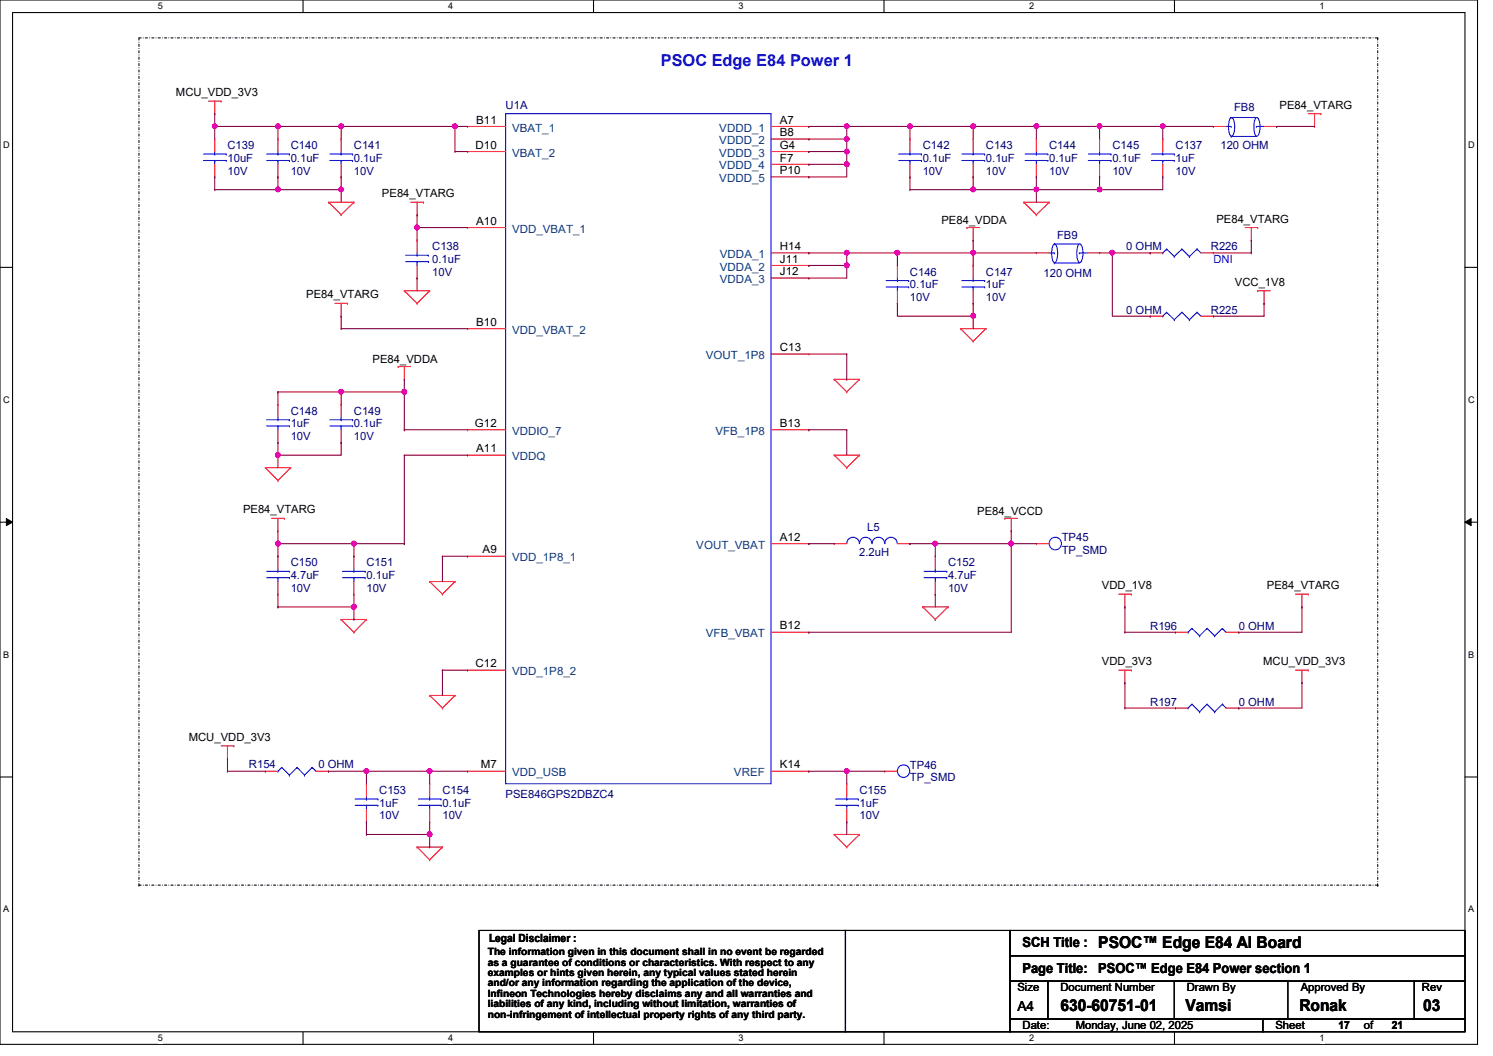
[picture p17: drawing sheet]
<svg xmlns="http://www.w3.org/2000/svg" width="297mm" height="210mm" viewBox="0 0 297 210" stroke-linecap="round" stroke-linejoin="round" font-family="sans-serif">
<defs><g id="words">
<text font-size="3.3" fill="#00f" x="131.4" y="13">PSOC Edge E84 Power 1</text>
<g font-size="3.3">
<text x="218.5" y="188.6">PSOC™ Edge E84 AI Board</text>
<text x="210.9" y="201.1">630-60751-01</text>
<text x="235.8" y="201.1">Vamsi</text>
<text x="258.5" y="201.1">Ronak</text>
<text x="283.1" y="201.1">03</text>
</g>
<g font-size="2.8">
<text x="203.4" y="188.4">SCH Title :</text>
<text x="203.4" y="193.4">Page Title:</text>
<text x="218.5" y="193.4">PSOC™ Edge E84 Power section 1</text>
<text x="202.4" y="201.1">A4</text>
</g>
<g font-size="2.2">
<text x="35" y="19.1">MCU_VDD_3V3</text>
<text x="254.6" y="21.6">PE84_VTARG</text>
<text x="94.6" y="29.6">D10</text>
<text x="94.7" y="24.6">B11</text>
<text x="155.2" y="27.1">B8</text>
<text x="155.2" y="29.6">G4</text>
<text x="155.2" y="24.6">A7</text>
<text x="155.2" y="32.1">F7</text>
<text x="155.2" y="34.6">P10</text>
<text x="76" y="39.2">PE84_VTARG</text>
<text x="94.7" y="44.7">A10</text>
<text x="187.3" y="44.5">PE84_VDDA</text>
<text x="242" y="44.3">PE84_VTARG</text>
<text x="155.2" y="49.7">H14</text>
<text x="155.2" y="52.2">J11</text>
<text x="60.9" y="59.4">PE84_VTARG</text>
<text x="155.2" y="54.7">J12</text>
<text x="245.7" y="56.9">VCC_1V8</text>
<text x="94.7" y="64.8">B10</text>
<text x="155.2" y="69.8">C13</text>
<text x="74.1" y="72.2">PE84_VDDA</text>
<text x="94.5" y="84.9">G12</text>
<text x="94.7" y="90">A11</text>
<text x="155.2" y="84.9">B13</text>
<text x="48.3" y="102.1">PE84_VTARG</text>
<text x="155.2" y="107.6">A12</text>
<text x="194.4" y="102.4">PE84_VCCD</text>
<text x="96" y="110.1">A9</text>
<text x="219.2" y="117.2">VDD_1V8</text>
<text x="252" y="117.2">PE84_VTARG</text>
<text x="155.2" y="125.2">B12</text>
<text x="94.6" y="132.7">C12</text>
<text x="219.2" y="132.3">VDD_3V3</text>
<text x="251.3" y="132.3">MCU_VDD_3V3</text>
<text x="37.5" y="147.4">MCU_VDD_3V3</text>
<text x="95.6" y="152.8">M7</text>
<text x="155.2" y="152.8">K14</text>
<text x="97.3" y="187.4">Legal Disclaimer :</text>
<text x="202.4" y="197.1">Size</text>
<text x="210.9" y="197.1">Document Number</text>
<text x="236.1" y="197.1">Drawn By</text>
<text x="258.7" y="197.1">Approved By</text>
<text x="282.9" y="197.1">Rev</text>
<text x="203.4" y="204.7">Date:</text>
<text x="214" y="204.7">Monday, June 02, 2025</text>
<text x="253.7" y="204.7">Sheet</text>
<text x="266.3" y="204.7">17</text>
<text x="271.3" y="204.7">of</text>
<text x="276.9" y="204.7">21</text>
</g>
<g font-size="2.2" fill="#000080">
<text x="100.6" y="21.6">U1A</text>
<text x="245.5" y="22.1">FB8</text>
<text x="45.3" y="29.7">C139</text>
<text x="57.8" y="29.7">C140</text>
<text x="70.4" y="29.7">C141</text>
<text x="183.6" y="29.7">C142</text>
<text x="196.1" y="29.7">C143</text>
<text x="208.7" y="29.7">C144</text>
<text x="221.3" y="29.7">C145</text>
<text x="233.8" y="29.7">C137</text>
<text x="242.8" y="29.7">120 OHM</text>
<text x="45.3" y="32.2">10uF</text>
<text x="45.3" y="34.7">10V</text>
<text x="57.8" y="32.2">0.1uF</text>
<text x="57.8" y="34.7">10V</text>
<text x="70.4" y="32.2">0.1uF</text>
<text x="70.4" y="34.7">10V</text>
<text x="183.6" y="32.2">0.1uF</text>
<text x="183.6" y="34.7">10V</text>
<text x="196.1" y="32.2">0.1uF</text>
<text x="196.1" y="34.7">10V</text>
<text x="208.7" y="32.2">0.1uF</text>
<text x="208.7" y="34.7">10V</text>
<text x="221.3" y="32.2">0.1uF</text>
<text x="221.3" y="34.7">10V</text>
<text x="233.8" y="32.2">1uF</text>
<text x="233.8" y="34.7">10V</text>
<text x="210.3" y="47.5">FB9</text>
<text x="86" y="49.8">C138</text>
<text x="86" y="52.3">0.1uF</text>
<text x="224" y="49.8">0 OHM</text>
<text x="240.9" y="49.8">R226</text>
<text x="86" y="54.8">10V</text>
<text x="181" y="54.8">C146</text>
<text x="181" y="57.3">0.1uF</text>
<text x="181" y="59.9">10V</text>
<text x="196.1" y="54.8">C147</text>
<text x="196.1" y="57.3">1uF</text>
<text x="196.1" y="59.9">10V</text>
<text x="207.6" y="55.1">120 OHM</text>
<text x="224" y="62.4">0 OHM</text>
<text x="240.9" y="62.4">R225</text>
<text x="57.8" y="82.5">C148</text>
<text x="70.4" y="82.5">C149</text>
<text x="57.8" y="85">1uF</text>
<text x="57.8" y="87.5">10V</text>
<text x="70.4" y="85">0.1uF</text>
<text x="70.4" y="87.5">10V</text>
<text x="172.5" y="105.6">L5</text>
<text x="211.2" y="107.6">TP45</text>
<text x="57.8" y="112.6">C150</text>
<text x="72.9" y="112.6">C151</text>
<text x="170.9" y="110.7">2.2uH</text>
<text x="188.6" y="112.6">C152</text>
<text x="211.2" y="110.2">TP_SMD</text>
<text x="57.8" y="115.2">4.7uF</text>
<text x="57.8" y="117.7">10V</text>
<text x="72.9" y="115.2">0.1uF</text>
<text x="72.9" y="117.7">10V</text>
<text x="188.6" y="115.2">4.7uF</text>
<text x="188.6" y="117.7">10V</text>
<text x="228.8" y="125.2">R196</text>
<text x="246.4" y="125.2">0 OHM</text>
<text x="228.8" y="140.3">R197</text>
<text x="246.4" y="140.3">0 OHM</text>
<text x="49.5" y="152.7">R154</text>
<text x="63.3" y="152.7">0 OHM</text>
<text x="181" y="152.9">TP46</text>
<text x="181" y="155.4">TP_SMD</text>
<text x="75.4" y="157.9">C153</text>
<text x="75.4" y="160.4">1uF</text>
<text x="88" y="157.9">C154</text>
<text x="88" y="160.4">0.1uF</text>
<text x="100.6" y="158.7">PSE846GPS2DBZC4</text>
<text x="171" y="157.9">C155</text>
<text x="171" y="160.4">1uF</text>
<text x="75.4" y="162.9">10V</text>
<text x="88" y="162.9">10V</text>
<text x="171" y="162.9">10V</text>
</g>
<g font-size="2.2" fill="#004080">
<text x="101.9" y="26.2">VBAT_1</text>
<text x="143.1" y="28.7">VDDD_2</text>
<text x="143.1" y="26.2">VDDD_1</text>
<text x="101.9" y="31.2">VBAT_2</text>
<text x="143.1" y="31.2">VDDD_3</text>
<text x="143.1" y="33.7">VDDD_4</text>
<text x="143.1" y="36.2">VDDD_5</text>
<text x="101.9" y="46.3">VDD_VBAT_1</text>
<text x="143.2" y="51.3">VDDA_1</text>
<text x="143.2" y="53.8">VDDA_2</text>
<text x="143.2" y="56.3">VDDA_3</text>
<text x="101.9" y="66.4">VDD_VBAT_2</text>
<text x="140.4" y="71.4">VOUT_1P8</text>
<text x="101.9" y="86.5">VDDIO_7</text>
<text x="142.3" y="86.5">VFB_1P8</text>
<text x="101.9" y="91.5">VDDQ</text>
<text x="101.9" y="111.6">VDD_1P8_1</text>
<text x="138.5" y="109.1">VOUT_VBAT</text>
<text x="140.4" y="126.7">VFB_VBAT</text>
<text x="101.9" y="134.3">VDD_1P8_2</text>
<text x="101.9" y="154.4">VDD_USB</text>
<text x="146" y="154.4">VREF</text>
</g>
<text font-size="2.2" fill="#00f" x="241.4" y="52.3">DNI</text>
<g font-size="2">
<text x="97" y="189.9">The information given in this document shall in no event be regarded</text>
<text x="97" y="192">as a guarantee of conditions or characteristics. With respect to any</text>
<text x="97" y="194.1">examples or hints given herein, any typical values stated herein</text>
<text x="97" y="196.2">and/or any information regarding the application of the device,</text>
<text x="97" y="198.2">Infineon Technologies hereby disclaims any and all warranties and</text>
<text x="97" y="200.3">liabilities of any kind, including without limitation, warranties of</text>
<text x="97" y="202.4">non-infringement of intellectual property rights of any third party.</text>
</g>
<g font-size="1.8">
<text x="31.4" y="1.9">5</text>
<text x="89.2" y="1.9">4</text>
<text x="146.9" y="1.9">3</text>
<text x="204.7" y="1.9">2</text>
<text x="262.5" y="1.9">1</text>
<text x=".6" y="29.4">D</text>
<text x="292.1" y="29.4">D</text>
<text x=".6" y="80.1">C</text>
<text x="292.1" y="80.1">C</text>
<text x=".6" y="130.8">B</text>
<text x="292.1" y="130.8">B</text>
<text x=".6" y="181.4">A</text>
<text x="292.1" y="181.4">A</text>
<text x="31.4" y="207.1">5</text>
<text x="89.2" y="207.1">4</text>
<text x="146.9" y="207.1">3</text>
<text x="204.7" y="207.1">2</text>
<text x="262.5" y="207.1">1</text>
</g>
</g></defs>
<path d="M0 0h293.9v207.7h-293.9zM2.5 2.5h288.9v202.7h-288.9z" fill="none" stroke="#000" stroke-width=".21"/>
<g fill="#fff">
<path d="M31.4 .3h.9v1.9h-.9z"/>
<path d="M31.4 205.4h.9v2h-.9z"/>
</g>
<path d="M60.3 0v2.5M60.3 205.2v2.5" fill="none" stroke="#000" stroke-width=".21"/>
<g fill="#fff">
<path d="M89.2 .3h.9v1.9h-.9z"/>
<path d="M89.2 205.4h.9v2h-.9z"/>
</g>
<path d="M118.1 0v2.5M118.1 205.2v2.5" fill="none" stroke="#000" stroke-width=".21"/>
<g fill="#fff">
<path d="M146.9 .3h1v1.9h-1z"/>
<path d="M146.9 205.4h1v2h-1z"/>
</g>
<path d="M175.9 0v2.5M175.9 205.2v2.5" fill="none" stroke="#000" stroke-width=".21"/>
<g fill="#fff">
<path d="M204.7 .3h1v1.9h-1z"/>
<path d="M204.7 205.4h1v2h-1z"/>
</g>
<path d="M233.6 0v2.5M233.6 205.2v2.5" fill="none" stroke="#000" stroke-width=".21"/>
<g fill="#fff">
<path d="M262.5 .3h1v1.9h-1z"/>
<path d="M262.5 205.4h1v2h-1z"/>
<path d="M.6 27.8h1.3v2h-1.3z"/>
<path d="M292.1 27.8h1.2v2h-1.2z"/>
<path d="M.6 78.5h1.3v2h-1.3z"/>
<path d="M292.1 78.5h1.2v2h-1.2z"/>
</g>
<path d="M0 53.2h2.5M291.4 53.2h2.5" fill="none" stroke="#000" stroke-width=".21"/>
<g fill="#fff">
<path d="M.6 129.2h1.2v1.9h-1.2z"/>
<path d="M292.1 129.2h1.1v1.9h-1.1z"/>
</g>
<path d="M0 103.8h2.5M291.4 103.8h2.5" fill="none" stroke="#000" stroke-width=".21"/>
<path d="M1.3 103.1l1.2 .7-1.2 .7zM291.4 103.8l1.3-.7v1.4z" fill="#000"/>
<path d="M1.3 103.1l1.2 .7-1.2 .7zM291.4 103.8l1.3-.7v1.4z" fill="none" stroke="#000" stroke-width=".2"/>
<g fill="#fff">
<path d="M.6 179.8h1.2v2h-1.2z"/>
<path d="M292.1 179.8h1.1v2h-1.1z"/>
</g>
<path d="M0 154.5h2.5M291.4 154.5h2.5M95.3 185h72.9v20.2h-72.9zM168.2 185h32.7v20.2h-32.7zM200.9 185h90.5v5.1h-90.5zM200.9 195.1h7.5v7.5h-7.5zM200.9 190.1h90.5v5h-90.5zM208.4 195.1h72.9v7.5h-72.9zM233.6 195.1h22.6v7.5h-22.6zM281.3 195.1h10.1v7.5h-10.1zM200.9 202.6h50.3v2.6h-50.3zM251.2 202.6h40.2v2.6h-40.2z" fill="none" stroke="#000" stroke-width=".21"/>
<path d="M27.6 7.5h246.5M27.6 7.5v168.5M274.1 7.5h.1M274.1 7.5v168.5M27.6 176h.1M27.6 176h246.5M274.1 176h.1" fill="none" stroke="#000" stroke-width=".21" stroke-dasharray=".4 .4 0 .4"/>
<g fill="none" stroke="#f00" stroke-width=".21">
<path d="M41.5 20.1h2.5M42.7 22.6h.1M42.7 27.6h.1M42.7 35.2h.1M42.7 20.1v2.5M42.7 27.6v2.5M42.7 32.7v2.5M44 20.1h.1M55.3 27.6h.1M55.3 35.2h.1M55.3 27.6v2.5M55.3 32.7v2.5"/>
<path d="M67.9 27.6h.1M67.9 35.2h.1M67.9 27.6v2.5M67.9 32.7v2.5M93 30.1h.1M93 25.1h.1M93 30.1h7.6M93 25.1h7.6M153.4 27.6h7.5M153.4 30.1h7.5M153.4 32.7h7.5M153.4 25.1h7.5"/>
<path d="M153.4 35.2h7.5M160.9 27.6h.1M160.9 30.1h.1M160.9 32.7h.1M160.9 35.2h.1M160.9 25.1h.1M181 27.6h.1M181 35.2h.1M181 27.6v2.5M181 32.7v2.5M193.6 27.6h.1M193.6 35.2h.1"/>
<path d="M193.6 27.6v2.5M193.6 32.7v2.5M206.2 27.6h.1M206.2 35.2h.1M206.2 27.6v2.5M206.2 32.7v2.5M218.7 27.6h.1M218.7 35.2h.1M218.7 27.6v2.5M218.7 32.7v2.5M231.3 27.6h.1M231.3 35.2h.1"/>
<path d="M231.3 27.6v2.5M231.3 32.7v2.5M241.4 25.1h.1M241.4 25.1h2.5M251.5 25.1h2.5M254 25.1h.1M260.3 22.6h2.5M261.5 25.1h.1M261.5 22.6v2.5M262.8 22.6h.1M65.4 40.2h.1M65.4 40.2h5"/>
<path d="M65.4 40.2l2.5 2.5M67.9 42.7h.1M70.4 40.2h.1M70.4 40.2l-2.5 2.5M80.4 57.8h.1M80.4 57.8h5.1M80.4 57.8l2.6 2.5M81.7 40.2h2.5M83 42.7h.1M83 47.8h.1M83 55.3h.1M83 40.2v2.5"/>
<path d="M83 47.8v2.5M83 52.8v2.5M84.2 40.2h.1M85.5 57.8h.1M85.5 57.8l-2.5 2.5M93 45.3h.1M93 45.3h7.6M153.4 50.3h7.5M153.4 55.3h7.5M153.4 52.8h7.5M160.9 50.3h.1M160.9 55.3h.1"/>
<path d="M160.9 52.8h.1M178.5 52.8h.1M178.5 52.8v2.5M178.5 57.8v2.5M192.4 45.3h.1M192.4 45.3h2.5M193.6 47.8h.1M193.6 52.8h.1M193.6 45.3v2.5M193.6 52.8v2.5M193.6 57.8v2.5M203.7 40.2h.1"/>
<path d="M203.7 40.2h5M203.7 40.2l2.5 2.5M206.2 42.7h.1M206.2 50.3h.1M206.2 50.3h2.5M208.7 40.2h.1M208.7 40.2l-2.5 2.5M216.2 50.3h2.5M218.7 50.3h.1M228.8 50.3h.1M228.8 50.3h2.5M238.9 50.3h2.5"/>
<path d="M241.4 50.3h.1M247.7 45.3h2.5M248.9 47.8h.1M248.9 45.3v2.5M250.2 45.3h.1M250.2 57.8h.1M250.2 57.8h2.5M251.5 57.8v2.5M66.6 60.3h2.5M67.9 62.9h.1M67.9 60.3v2.6M69.1 60.3h.1"/>
<path d="M79.2 72.9h.1M79.2 72.9h2.5M80.4 75.4h.1M80.4 72.9v2.5M83 60.3h.1M93 65.4h.1M93 65.4h7.6M153.4 70.4h7.5M160.9 70.4h.1M165.9 75.4h.1M165.9 75.4h5.1M165.9 75.4l2.5 2.5"/>
<path d="M168.4 77.9h.1M171 75.4h.1M171 75.4l-2.6 2.5M178.5 60.3h.1M191.1 65.4h.1M191.1 65.4h5M191.1 65.4l2.5 2.5M193.6 67.9h.1M193.6 60.3h.1M196.1 65.4h.1M196.1 65.4l-2.5 2.5M228.8 62.9h.1"/>
<path d="M228.8 62.9h2.5M238.9 62.9h2.5M241.4 62.9h.1M251.5 60.3h.1M52.8 93h.1M52.8 93h5M52.8 93l2.5 2.5M55.3 95.5h.1M55.3 80.4h.1M55.3 88h.1M55.3 80.4v2.6M55.3 85.5v2.5"/>
<path d="M57.8 93h.1M57.8 93l-2.5 2.5M67.9 80.4h.1M67.9 88h.1M67.9 80.4v2.6M67.9 85.5v2.5M93 85.5h.1M93 90.5h.1M93 90.5h7.6M93 85.5h7.6M153.4 85.5h7.5M160.9 85.5h.1"/>
<path d="M165.9 90.5h.1M165.9 90.5h5.1M165.9 90.5l2.5 2.5M168.4 93h.1M171 90.5h.1M171 90.5l-2.6 2.5M54.1 103.1h2.5M55.3 105.6h.1M55.3 110.6h.1M55.3 118.2h.1M55.3 103.1v2.5M55.3 110.6v2.6"/>
<path d="M55.3 115.7v2.5M56.6 103.1h.1M70.4 110.6h.1M70.4 118.2h.1M70.4 110.6v2.6M70.4 115.7v2.5M85.5 115.7h.1M85.5 115.7h5M85.5 115.7l2.5 2.5M88 118.2h.1M90.5 115.7h.1M90.5 115.7l-2.5 2.5"/>
<path d="M93 110.6h.1M93 110.6h7.6M153.4 108.1h7.5M160.9 108.1h.1M165.9 108.1h.1M165.9 108.1h2.5M178.5 108.1h2.5M181 108.1h.1M186.1 110.6h.1M186.1 118.2h.1M186.1 110.6v2.6M186.1 115.7v2.5"/>
<path d="M199.9 103.1h.1M199.9 103.1h2.5M201.2 105.6h.1M201.2 103.1v2.5M206.2 108.1h.1M206.2 108.1h2.5M222.5 118.2h2.5M223.8 118.2v2.5M225 118.2h.1M257.7 118.2h2.6M259 118.2v2.5M260.3 118.2h.1"/>
<path d="M67.9 123.2h.1M67.9 123.2h5M67.9 123.2l2.5 2.5M70.4 125.7h.1M72.9 123.2h.1M72.9 123.2l-2.5 2.5M85.5 138.3h.1M85.5 138.3h5M85.5 138.3l2.5 2.5M90.5 138.3h.1M90.5 138.3l-2.5 2.5M93 133.3h.1"/>
<path d="M93 133.3h7.6M153.4 125.7h7.5M160.9 125.7h.1M183.6 120.7h.1M183.6 120.7h5M183.6 120.7l2.5 2.5M186.1 123.2h.1M188.6 120.7h.1M188.6 120.7l-2.5 2.5M222.5 133.3h2.5M223.8 120.7h.1M223.8 135.8h.1"/>
<path d="M223.8 133.3v2.5M225 133.3h.1M233.8 125.7h.1M233.8 125.7h2.5M243.9 125.7h2.5M246.4 125.7h.1M257.7 133.3h2.6M259 120.7h.1M259 135.8h.1M259 133.3v2.5M260.3 133.3h.1M44 148.3h2.5"/>
<path d="M45.3 150.9h.1M45.3 148.3v2.6M46.5 148.3h.1M52.8 153.4h.1M52.8 153.4h2.5M62.9 153.4h2.5M65.4 153.4h.1M72.9 155.9h.1M72.9 155.9v2.5M85.5 155.9h.1M85.5 155.9v2.5M88 140.8h.1"/>
<path d="M93 153.4h.1M93 153.4h7.6M153.4 153.4h7.5M160.9 153.4h.1M168.4 155.9h.1M168.4 155.9v2.5M176 153.4h.1M176 153.4h2.5M233.8 140.8h.1M233.8 140.8h2.5M243.9 140.8h2.5M246.4 140.8h.1"/>
<path d="M72.9 163.4h.1M72.9 160.9v2.5M83 168.4h.1M83 168.4h5M83 168.4l2.5 2.6M85.5 171h.1M85.5 163.4h.1M85.5 160.9v2.5M88 168.4h.1M88 168.4l-2.5 2.6M165.9 165.9h.1M165.9 165.9h5.1"/>
<path d="M165.9 165.9l2.5 2.5M168.4 168.4h.1M168.4 163.4h.1M168.4 160.9v2.5M171 165.9h.1M171 165.9l-2.6 2.5"/>
</g>
<g fill="none" stroke="#00f" stroke-width=".21">
<path d="M40.5 31.9h4.5M40.5 30.6h4.5M42.7 30.6h.1M42.7 31.9h.1M42.7 30.1v.5M42.7 31.9v.8M45 31.9h.1M45 30.6h.1M53 31.9h4.6M53 30.6h4.6M55.3 30.6h.1M55.3 31.9h.1"/>
<path d="M55.3 30.1v.5M55.3 31.9v.8M57.6 31.9h.1M57.6 30.6h.1M65.6 31.9h4.5M65.6 30.6h4.5M67.9 30.6h.1M67.9 31.9h.1M67.9 30.1v.5M67.9 31.9v.8M70.1 31.9h.1M70.1 30.6h.1"/>
<path d="M100.6 22.6h52.8v133.3h-52.8zM178.8 31.9h4.5M178.8 30.6h4.5M181 30.6h.1M181 31.9h.1M181 30.1v.5M181 31.9v.8M183.3 31.9h.1M183.3 30.6h.1M191.3 31.9h4.6M191.3 30.6h4.6M193.6 30.6h.1"/>
<path d="M193.6 31.9h.1M193.6 30.1v.5M193.6 31.9v.8M195.9 31.9h.1M195.9 30.6h.1M203.9 31.9h4.5M203.9 30.6h4.5M206.2 30.6h.1M206.2 31.9h.1M206.2 30.1v.5M206.2 31.9v.8M208.4 31.9h.1"/>
<path d="M208.4 30.6h.1M216.5 31.9h4.5M216.5 30.6h4.5M218.7 30.6h.1M218.7 31.9h.1M218.7 30.1v.5M218.7 31.9v.8M221 31.9h.1M221 30.6h.1M229.1 31.9h4.5M229.1 30.6h4.5M231.3 30.6h.1"/>
<path d="M231.3 31.9h.1M231.3 30.1v.5M231.3 31.9v.8M233.6 31.9h.1M233.6 30.6h.1M243.9 25.1h1M244.8 23.5l.2-.1a2.44 2.44 0 0 1 .6 2.4 1.36 1.36 0 0 1-.6 1.3 2.58 2.58 0 0 1-.6-2.5zM244.9 23.4h.1M244.9 27.1h.1M244.9 25.1h.1M244.9 23.4h5M244.9 27.1h5"/>
<path d="M249.8 23.5l.2-.1a2.44 2.44 0 0 1 .6 2.4 1.36 1.36 0 0 1-.6 1.3 2.58 2.58 0 0 1-.5-2.5zM249.9 25.1h.1M249.9 25.1h1.6M80.7 52h4.5M80.7 50.8h4.5M83 50.8h.1M83 52h.1M83 50.3v.5M83 52v.8M85.2 52h.1M85.2 50.8h.1M176.3 57.1h4.5"/>
<path d="M176.3 55.8h4.5M178.5 55.8h.1M178.5 57.1h.1M178.5 55.3v.5M178.5 57.1v.7M180.8 57.1h.1M180.8 55.8h.1M191.3 57.1h4.6M191.3 55.8h4.6M193.6 55.8h.1M193.6 57.1h.1M193.6 55.3v.5"/>
<path d="M193.6 57.1v.7M195.9 57.1h.1M195.9 55.8h.1M208.7 50.3h1M209.6 48.6l.2-.1a2.59 2.59 0 0 1 .6 2.5 1.43 1.43 0 0 1-.6 1.2 2.58 2.58 0 0 1-.6-2.4zM209.7 48.5h.1M209.7 52.3h.1M209.7 50.3h.1M209.7 48.5h5M209.7 52.3h5M214.6 48.6l.2-.1a2.44 2.44 0 0 1 .6 2.5 1.36 1.36 0 0 1-.6 1.2 2.58 2.58 0 0 1-.6-2.4zM214.7 50.3h.1"/>
<path d="M214.7 50.3h1.5M231.3 50.3h.1M232.1 49.5h.1M232.1 49.5l1.5 1.5M232.1 49.5l-.8 .8M233.6 51h.1M235.1 49.5h.1M235.1 49.5l1.5 1.5M235.1 49.5l-1.5 1.5M236.6 51h.1M238.1 49.5h.1M238.1 49.5l.8 .8"/>
<path d="M238.1 49.5l-1.5 1.5M231.3 62.9h.1M232.1 62.1h.1M232.1 62.1l1.5 1.5M232.1 62.1l-.8 .8M233.6 63.6h.1M235.1 62.1h.1M235.1 62.1l1.5 1.5M235.1 62.1l-1.5 1.5M236.6 63.6h.1M238.1 62.1h.1M238.1 62.1l.8 .8"/>
<path d="M238.1 62.1l-1.5 1.5M53 84.7h4.6M53 83.5h4.6M55.3 83.5h.1M55.3 84.7h.1M55.3 83v.5M55.3 84.7v.8M57.6 84.7h.1M57.6 83.5h.1M65.6 84.7h4.5M65.6 83.5h4.5M67.9 83.5h.1"/>
<path d="M67.9 84.7h.1M67.9 83v.5M67.9 84.7v.8M70.1 84.7h.1M70.1 83.5h.1M53 114.9h4.6M53 113.6h4.6M55.3 113.6h.1M55.3 114.9h.1M55.3 113.2v.4M55.3 114.9v.8M57.6 114.9h.1"/>
<path d="M57.6 113.6h.1M68.1 114.9h4.5M68.1 113.6h4.5M70.4 113.6h.1M70.4 114.9h.1M70.4 113.2v.4M70.4 114.9v.8M72.6 114.9h.1M72.6 113.6h.1M168.4 108.1a1.25 1.25 0 0 1 1.3-1.3 1.25 1.25 0 0 1 1.2 1.3M171 108.1a1.23 1.23 0 0 1 1.2-1.3 1.23 1.23 0 0 1 1.2 1.3M173.5 108.1a1.25 1.25 0 0 1 1.2-1.3 1.25 1.25 0 0 1 1.3 1.3 1.25 1.25 0 0 1 1.2-1.3 1.25 1.25 0 0 1 1.3 1.3"/>
<path d="M183.8 114.9h4.5M183.8 113.6h4.5M186.1 113.6h.1M186.1 114.9h.1M186.1 113.2v.4M186.1 114.9v.8M188.3 114.9h.1M188.3 113.6h.1M236.3 125.7h.1M237.1 125h.1M237.1 125l1.5 1.4M237.1 125l-.8 .7"/>
<path d="M238.6 126.4h.1M240.1 125h.1M240.1 125l1.5 1.4M240.1 125l-1.5 1.4M241.6 126.4h.1M243.2 125h.1M243.2 125l.7 .7M243.2 125l-1.6 1.4M55.3 153.4h.1M56 152.6h.1M56 152.6l1.6 1.5M56 152.6l-.7 .8"/>
<path d="M57.6 154.1h.1M59.1 152.6h.1M59.1 152.6l1.5 1.5M59.1 152.6l-1.5 1.5M60.6 154.1h.1M62.1 152.6h.1M62.1 152.6l.8 .8M62.1 152.6l-1.5 1.5M70.7 158.9h4.5M72.9 158.9h.1M72.9 158.4v.5M75.2 158.9h.1"/>
<path d="M83.2 158.9h4.6M85.5 158.9h.1M85.5 158.4v.5M87.8 158.9h.1M166.2 158.9h4.5M168.4 158.9h.1M168.4 158.4v.5M170.7 158.9h.1M236.3 140.8h.1M237.1 140h.1M237.1 140l1.5 1.6M237.1 140l-.8 .8"/>
<path d="M238.6 141.6h.1M240.1 140h.1M240.1 140l1.5 1.6M240.1 140l-1.5 1.6M241.6 141.6h.1M243.2 140h.1M243.2 140l.7 .8M243.2 140l-1.6 1.6M70.7 160.1h4.5M72.9 160.1h.1M72.9 160.1v.8M75.2 160.1h.1"/>
<path d="M83.2 160.1h4.6M85.5 160.1h.1M85.5 160.1v.8M87.8 160.1h.1M166.2 160.1h4.5M168.4 160.1h.1M168.4 160.1v.8M170.7 160.1h.1"/>
<circle cx="209.9" cy="108.1" r="1.24"/>
<circle cx="179.7" cy="153.3" r="1.24"/>
</g>
<path d="M42.7 22.6h.1M42.7 25.1h.1M42.7 22.6v5M42.7 25.1h12.6" fill="none" stroke="#800040" stroke-width=".21"/>
<circle cx="42.7" cy="25.1" r=".47" fill="#f0f"/>
<circle cx="42.7" cy="25.1" r=".47" fill="none" stroke="#f0f" stroke-width=".21"/>
<path d="M55.3 25.1h.1M55.3 25.1h12.6M55.3 25.1v2.5" fill="none" stroke="#800040" stroke-width=".21"/>
<circle cx="55.3" cy="25.1" r=".47" fill="#f0f"/>
<circle cx="55.3" cy="25.1" r=".47" fill="none" stroke="#f0f" stroke-width=".21"/>
<path d="M67.9 25.1h.1M67.9 25.1v2.5M67.9 25.1h22.6" fill="none" stroke="#800040" stroke-width=".21"/>
<circle cx="90.5" cy="25.1" r=".48" fill="#f0f"/>
<circle cx="90.5" cy="25.1" r=".48" fill="none" stroke="#f0f" stroke-width=".21"/>
<circle cx="67.9" cy="25.1" r=".47" fill="#f0f"/>
<circle cx="67.9" cy="25.1" r=".47" fill="none" stroke="#f0f" stroke-width=".21"/>
<path d="M90.5 25.1h.1M90.5 25.1h2.5M90.5 25.1v5M160.9 25.1h.1M160.9 25.1h20.1M168.4 25.1h.1" fill="none" stroke="#800040" stroke-width=".21"/>
<circle cx="168.4" cy="25.1" r=".47" fill="#f0f"/>
<circle cx="168.4" cy="25.1" r=".47" fill="none" stroke="#f0f" stroke-width=".21"/>
<path d="M168.4 25.1h.1M168.4 25.1v2.5M181 25.1h.1M181 25.1v2.5M181 25.1h12.6" fill="none" stroke="#800040" stroke-width=".21"/>
<circle cx="193.6" cy="25.1" r=".47" fill="#f0f"/>
<circle cx="193.6" cy="25.1" r=".47" fill="none" stroke="#f0f" stroke-width=".21"/>
<circle cx="181" cy="25.1" r=".47" fill="#f0f"/>
<circle cx="181" cy="25.1" r=".47" fill="none" stroke="#f0f" stroke-width=".21"/>
<path d="M193.6 25.1h.1M193.6 25.1h25.1M193.6 25.1v2.5M206.2 25.1h.1M206.2 25.1v2.5" fill="none" stroke="#800040" stroke-width=".21"/>
<circle cx="206.2" cy="25.1" r=".47" fill="#f0f"/>
<circle cx="206.2" cy="25.1" r=".47" fill="none" stroke="#f0f" stroke-width=".21"/>
<path d="M218.7 25.1h.1M218.7 25.1h12.6" fill="none" stroke="#800040" stroke-width=".21"/>
<circle cx="231.3" cy="25.1" r=".47" fill="#f0f"/>
<circle cx="231.3" cy="25.1" r=".47" fill="none" stroke="#f0f" stroke-width=".21"/>
<circle cx="218.7" cy="25.1" r=".47" fill="#f0f"/>
<circle cx="218.7" cy="25.1" r=".47" fill="none" stroke="#f0f" stroke-width=".21"/>
<path d="M160.9 27.6h.1M160.9 27.6h7.5M168.4 27.6h.1M168.4 27.6v2.5M218.7 25.1h.1M218.7 25.1v2.5M231.3 25.1h.1M231.3 25.1v2.5M231.3 25.1h10.1M254 25.1h.1M254 25.1h7.5" fill="none" stroke="#800040" stroke-width=".21"/>
<circle cx="168.4" cy="30.1" r=".47" fill="#f0f"/>
<circle cx="168.4" cy="30.1" r=".47" fill="none" stroke="#f0f" stroke-width=".21"/>
<circle cx="168.4" cy="27.6" r=".48" fill="#f0f"/>
<circle cx="168.4" cy="27.6" r=".48" fill="none" stroke="#f0f" stroke-width=".21"/>
<path d="M90.5 30.1h.1M90.5 30.1h2.5M160.9 30.1h.1M160.9 32.7h.1M160.9 30.1h7.5M168.4 30.1h.1M168.4 30.1v2.6h-7.5" fill="none" stroke="#800040" stroke-width=".21"/>
<circle cx="168.4" cy="32.7" r=".48" fill="#f0f"/>
<circle cx="168.4" cy="32.7" r=".48" fill="none" stroke="#f0f" stroke-width=".21"/>
<path d="M42.7 35.2h.1M42.7 35.2v2.5M55.3 35.2h.1M55.3 35.2v2.5M67.9 35.2h.1M67.9 35.2v2.5M168.4 32.7h.1M168.4 32.7v2.5" fill="none" stroke="#800040" stroke-width=".21"/>
<circle cx="67.9" cy="37.7" r=".47" fill="#f0f"/>
<circle cx="67.9" cy="37.7" r=".47" fill="none" stroke="#f0f" stroke-width=".21"/>
<path d="M160.9 35.2h.1M160.9 35.2h7.5M181 35.2h.1M181 35.2v2.5M193.6 35.2h.1M193.6 35.2v2.5M206.2 35.2h.1M206.2 35.2v2.5" fill="none" stroke="#800040" stroke-width=".21"/>
<circle cx="206.2" cy="37.7" r=".47" fill="#f0f"/>
<circle cx="206.2" cy="37.7" r=".47" fill="none" stroke="#f0f" stroke-width=".21"/>
<path d="M42.7 37.7h.1M42.7 37.7h12.6M218.7 35.2h.1M218.7 35.2v2.5M231.3 35.2h.1M231.3 35.2v2.5" fill="none" stroke="#800040" stroke-width=".21"/>
<circle cx="55.3" cy="37.7" r=".47" fill="#f0f"/>
<circle cx="55.3" cy="37.7" r=".47" fill="none" stroke="#f0f" stroke-width=".21"/>
<path d="M55.3 37.7h.1M55.3 37.7h12.6M67.9 37.7h.1M67.9 37.7v2.5M181 37.7h.1M181 37.7h12.6" fill="none" stroke="#800040" stroke-width=".21"/>
<circle cx="193.6" cy="37.7" r=".47" fill="#f0f"/>
<circle cx="193.6" cy="37.7" r=".47" fill="none" stroke="#f0f" stroke-width=".21"/>
<path d="M193.6 37.7h.1M193.6 37.7h37.7M206.2 37.7h.1M206.2 37.7v2.5M218.7 37.7h.1" fill="none" stroke="#800040" stroke-width=".21"/>
<circle cx="218.7" cy="37.7" r=".47" fill="#f0f"/>
<circle cx="218.7" cy="37.7" r=".47" fill="none" stroke="#f0f" stroke-width=".21"/>
<path d="M83 42.7h.1M83 42.7v2.6" fill="none" stroke="#800040" stroke-width=".21"/>
<circle cx="83" cy="45.2" r=".49" fill="#f0f"/>
<circle cx="83" cy="45.2" r=".49" fill="none" stroke="#f0f" stroke-width=".21"/>
<path d="M83 45.3h.1M83 45.3h10M83 45.3v2.5M160.9 50.3h.1M160.9 50.3h17.6M168.4 50.3h.1M193.6 47.8h.1M193.6 47.8v2.5M248.9 47.8h.1M248.9 47.8v2.5" fill="none" stroke="#800040" stroke-width=".21"/>
<circle cx="168.4" cy="50.2" r=".47" fill="#f0f"/>
<circle cx="168.4" cy="50.2" r=".47" fill="none" stroke="#f0f" stroke-width=".21"/>
<path d="M168.4 50.3h.1M168.4 50.3v2.5M178.5 50.3h.1M178.5 50.3v2.5M178.5 50.3h15.1" fill="none" stroke="#800040" stroke-width=".21"/>
<circle cx="193.6" cy="50.2" r=".47" fill="#f0f"/>
<circle cx="193.6" cy="50.2" r=".47" fill="none" stroke="#f0f" stroke-width=".21"/>
<circle cx="178.5" cy="50.2" r=".48" fill="#f0f"/>
<circle cx="178.5" cy="50.2" r=".48" fill="none" stroke="#f0f" stroke-width=".21"/>
<path d="M160.9 52.8h.1M160.9 52.8h7.5M168.4 52.8h.1M168.4 52.8v2.5M193.6 50.3h.1M193.6 50.3v2.5M193.6 50.3h12.6M218.7 50.3h2.6M221.3 50.3h.1" fill="none" stroke="#800040" stroke-width=".21"/>
<circle cx="168.4" cy="52.8" r=".48" fill="#f0f"/>
<circle cx="168.4" cy="52.8" r=".48" fill="none" stroke="#f0f" stroke-width=".21"/>
<path d="M83 55.3h.1M83 55.3v2.5M160.9 55.3h.1M160.9 55.3h7.5M67.9 62.9h.1M67.9 62.9v2.5M178.5 60.3h.1M178.5 60.3v2.6h15.1M193.6 60.3h.1M193.6 62.9h.1M193.6 60.3v2.6" fill="none" stroke="#800040" stroke-width=".21"/>
<circle cx="193.6" cy="62.8" r=".47" fill="#f0f"/>
<circle cx="193.6" cy="62.8" r=".47" fill="none" stroke="#f0f" stroke-width=".21"/>
<g fill="none" stroke="#800040" stroke-width=".21">
<path d="M55.3 77.9h.1M55.3 77.9h25.1M55.3 77.9v2.5M67.9 65.4h.1M67.9 77.9h.1M67.9 65.4h25.1M67.9 77.9v2.5M80.4 75.4h.1M80.4 77.9h.1M80.4 75.4v2.5M160.9 70.4h7.5M168.4 70.4h.1"/>
<path d="M168.4 75.4h.1M168.4 70.4v5M193.6 62.9h.1M193.6 62.9v2.5"/>
</g>
<circle cx="67.8" cy="77.9" r=".48" fill="#f0f"/>
<circle cx="67.8" cy="77.9" r=".48" fill="none" stroke="#f0f" stroke-width=".21"/>
<circle cx="80.4" cy="77.9" r=".48" fill="#f0f"/>
<circle cx="80.4" cy="77.9" r=".48" fill="none" stroke="#f0f" stroke-width=".21"/>
<path d="M80.4 77.9v7.6M55.3 88h.1M55.3 90.5h.1M55.3 88v2.5M67.9 88h.1M67.9 88v2.5h-12.6M80.4 85.5h.1M80.4 85.5h12.6M160.9 85.5h.1M160.9 85.5h7.5M168.4 85.5h.1M168.4 85.5v5" fill="none" stroke="#800040" stroke-width=".21"/>
<circle cx="55.3" cy="90.5" r=".48" fill="#f0f"/>
<circle cx="55.3" cy="90.5" r=".48" fill="none" stroke="#f0f" stroke-width=".21"/>
<path d="M55.3 90.5h.1M55.3 90.5v2.5M80.4 90.5h.1M80.4 90.5v17.6M80.4 90.5h12.6M55.3 108.1h.1M55.3 105.6v2.5M80.4 108.1h.1" fill="none" stroke="#800040" stroke-width=".21"/>
<circle cx="55.3" cy="108.1" r=".48" fill="#f0f"/>
<circle cx="55.3" cy="108.1" r=".48" fill="none" stroke="#f0f" stroke-width=".21"/>
<path d="M201.2 105.6h.1M201.2 105.6v2.5" fill="none" stroke="#800040" stroke-width=".21"/>
<circle cx="201.1" cy="108.1" r=".48" fill="#f0f"/>
<circle cx="201.1" cy="108.1" r=".48" fill="none" stroke="#f0f" stroke-width=".21"/>
<path d="M55.3 110.6h.1M55.3 108.1h.1M55.3 108.1v2.5M55.3 108.1h25.1M70.4 110.6h.1M70.4 108.1v2.5M80.4 108.1h.1" fill="none" stroke="#800040" stroke-width=".21"/>
<circle cx="70.4" cy="108.1" r=".49" fill="#f0f"/>
<circle cx="70.4" cy="108.1" r=".49" fill="none" stroke="#f0f" stroke-width=".21"/>
<path d="M160.9 108.1h.1M160.9 108.1h5M181 108.1h.1M181 108.1h5.1" fill="none" stroke="#800040" stroke-width=".21"/>
<circle cx="186" cy="108.1" r=".49" fill="#f0f"/>
<circle cx="186" cy="108.1" r=".49" fill="none" stroke="#f0f" stroke-width=".21"/>
<g fill="none" stroke="#800040" stroke-width=".21">
<path d="M55.3 118.2v2.5M70.4 118.2v2.5M88 110.6h.1M88 110.6v5.1M88 110.6h5M186.1 108.1h.1M186.1 118.2h.1M186.1 108.1h20.1M186.1 108.1v2.5M186.1 118.2v2.5M201.2 108.1h.1M201.2 108.1v17.6"/>
<path d="M55.3 120.7h.1M55.3 120.7h15.1M70.4 120.7h.1"/>
</g>
<circle cx="70.4" cy="120.7" r=".49" fill="#f0f"/>
<circle cx="70.4" cy="120.7" r=".49" fill="none" stroke="#f0f" stroke-width=".21"/>
<g fill="none" stroke="#800040" stroke-width=".21">
<path d="M70.4 123.2h.1M70.4 120.7v2.5M88 133.3h.1M88 133.3h5M88 133.3v5M160.9 125.7h.1M160.9 125.7h40.3M45.3 150.9h.1M45.3 153.4h.1M45.3 150.9v2.5M45.3 153.4h7.5M65.4 153.4h.1"/>
<path d="M65.4 153.4h20.1M72.9 153.4h.1"/>
</g>
<circle cx="85.4" cy="153.3" r=".49" fill="#f0f"/>
<circle cx="85.4" cy="153.3" r=".49" fill="none" stroke="#f0f" stroke-width=".21"/>
<circle cx="72.9" cy="153.3" r=".49" fill="#f0f"/>
<circle cx="72.9" cy="153.3" r=".49" fill="none" stroke="#f0f" stroke-width=".21"/>
<path d="M72.9 153.4h.1M72.9 153.4v2.5M85.5 153.4h.1M85.5 153.4h7.5M85.5 153.4v2.5M160.9 153.4h.1M160.9 153.4h7.5M168.4 153.4h.1M168.4 153.4v2.5" fill="none" stroke="#800040" stroke-width=".21"/>
<circle cx="168.4" cy="153.3" r=".48" fill="#f0f"/>
<circle cx="168.4" cy="153.3" r=".48" fill="none" stroke="#f0f" stroke-width=".21"/>
<path d="M168.4 153.4h.1M168.4 153.4h7.6M72.9 165.9h.1M72.9 165.9h12.6M168.4 163.4h.1M168.4 163.4v2.5" fill="none" stroke="#800040" stroke-width=".21"/>
<circle cx="85.4" cy="165.9" r=".49" fill="#f0f"/>
<circle cx="85.4" cy="165.9" r=".49" fill="none" stroke="#f0f" stroke-width=".21"/>
<g fill="none" stroke="#800040" stroke-width=".21">
<path d="M221.3 50.3h.1M221.3 50.3v12.6h7.5M221.3 50.3h7.5M228.8 50.3h.1M241.4 50.3h7.5M248.9 50.3h.1M228.8 62.9h.1M241.4 62.9h.1M251.5 60.3h.1M251.5 60.3v2.6h-10.1M223.8 120.7h.1M223.8 125.7h.1"/>
<path d="M223.8 135.8h.1M223.8 120.7v5M223.8 135.8v5M223.8 125.7h10M246.4 125.7h.1M259 120.7h.1M259 135.8h.1M259 120.7v5h-12.6M259 135.8v5h-12.6M223.8 140.8h.1M223.8 140.8h10M246.4 140.8h.1"/>
<path d="M72.9 163.4h.1M72.9 163.4v2.5M85.5 165.9h.1M85.5 168.4h.1M85.5 163.4v5"/>
</g>
<circle cx="221.3" cy="50.2" r=".48" fill="#f0f"/>
<circle cx="221.3" cy="50.2" r=".48" fill="none" stroke="#f0f" stroke-width=".21"/>
<circle cx="42.7" cy="25.1" r=".47" fill="#f0f"/>
<circle cx="42.7" cy="25.1" r=".47" fill="none" stroke="#f0f" stroke-width=".21"/>
<circle cx="55.3" cy="25.1" r=".47" fill="#f0f"/>
<circle cx="55.3" cy="25.1" r=".47" fill="none" stroke="#f0f" stroke-width=".21"/>
<circle cx="90.5" cy="25.1" r=".48" fill="#f0f"/>
<circle cx="90.5" cy="25.1" r=".48" fill="none" stroke="#f0f" stroke-width=".21"/>
<circle cx="67.9" cy="25.1" r=".47" fill="#f0f"/>
<circle cx="67.9" cy="25.1" r=".47" fill="none" stroke="#f0f" stroke-width=".21"/>
<circle cx="168.4" cy="25.1" r=".47" fill="#f0f"/>
<circle cx="168.4" cy="25.1" r=".47" fill="none" stroke="#f0f" stroke-width=".21"/>
<circle cx="193.6" cy="25.1" r=".47" fill="#f0f"/>
<circle cx="193.6" cy="25.1" r=".47" fill="none" stroke="#f0f" stroke-width=".21"/>
<circle cx="181" cy="25.1" r=".47" fill="#f0f"/>
<circle cx="181" cy="25.1" r=".47" fill="none" stroke="#f0f" stroke-width=".21"/>
<circle cx="206.2" cy="25.1" r=".47" fill="#f0f"/>
<circle cx="206.2" cy="25.1" r=".47" fill="none" stroke="#f0f" stroke-width=".21"/>
<circle cx="231.3" cy="25.1" r=".47" fill="#f0f"/>
<circle cx="231.3" cy="25.1" r=".47" fill="none" stroke="#f0f" stroke-width=".21"/>
<circle cx="218.7" cy="25.1" r=".47" fill="#f0f"/>
<circle cx="218.7" cy="25.1" r=".47" fill="none" stroke="#f0f" stroke-width=".21"/>
<circle cx="168.4" cy="30.1" r=".47" fill="#f0f"/>
<circle cx="168.4" cy="30.1" r=".47" fill="none" stroke="#f0f" stroke-width=".21"/>
<circle cx="168.4" cy="27.6" r=".48" fill="#f0f"/>
<circle cx="168.4" cy="27.6" r=".48" fill="none" stroke="#f0f" stroke-width=".21"/>
<circle cx="168.4" cy="32.7" r=".48" fill="#f0f"/>
<circle cx="168.4" cy="32.7" r=".48" fill="none" stroke="#f0f" stroke-width=".21"/>
<circle cx="67.9" cy="37.7" r=".47" fill="#f0f"/>
<circle cx="67.9" cy="37.7" r=".47" fill="none" stroke="#f0f" stroke-width=".21"/>
<circle cx="206.2" cy="37.7" r=".47" fill="#f0f"/>
<circle cx="206.2" cy="37.7" r=".47" fill="none" stroke="#f0f" stroke-width=".21"/>
<circle cx="55.3" cy="37.7" r=".47" fill="#f0f"/>
<circle cx="55.3" cy="37.7" r=".47" fill="none" stroke="#f0f" stroke-width=".21"/>
<circle cx="193.6" cy="37.7" r=".47" fill="#f0f"/>
<circle cx="193.6" cy="37.7" r=".47" fill="none" stroke="#f0f" stroke-width=".21"/>
<circle cx="218.7" cy="37.7" r=".47" fill="#f0f"/>
<circle cx="218.7" cy="37.7" r=".47" fill="none" stroke="#f0f" stroke-width=".21"/>
<circle cx="83" cy="45.2" r=".49" fill="#f0f"/>
<circle cx="83" cy="45.2" r=".49" fill="none" stroke="#f0f" stroke-width=".21"/>
<circle cx="168.4" cy="50.2" r=".47" fill="#f0f"/>
<circle cx="168.4" cy="50.2" r=".47" fill="none" stroke="#f0f" stroke-width=".21"/>
<circle cx="193.6" cy="50.2" r=".47" fill="#f0f"/>
<circle cx="193.6" cy="50.2" r=".47" fill="none" stroke="#f0f" stroke-width=".21"/>
<circle cx="178.5" cy="50.2" r=".48" fill="#f0f"/>
<circle cx="178.5" cy="50.2" r=".48" fill="none" stroke="#f0f" stroke-width=".21"/>
<circle cx="168.4" cy="52.8" r=".48" fill="#f0f"/>
<circle cx="168.4" cy="52.8" r=".48" fill="none" stroke="#f0f" stroke-width=".21"/>
<circle cx="193.6" cy="62.8" r=".47" fill="#f0f"/>
<circle cx="193.6" cy="62.8" r=".47" fill="none" stroke="#f0f" stroke-width=".21"/>
<circle cx="67.8" cy="77.9" r=".48" fill="#f0f"/>
<circle cx="67.8" cy="77.9" r=".48" fill="none" stroke="#f0f" stroke-width=".21"/>
<circle cx="80.4" cy="77.9" r=".48" fill="#f0f"/>
<circle cx="80.4" cy="77.9" r=".48" fill="none" stroke="#f0f" stroke-width=".21"/>
<circle cx="55.3" cy="90.5" r=".48" fill="#f0f"/>
<circle cx="55.3" cy="90.5" r=".48" fill="none" stroke="#f0f" stroke-width=".21"/>
<circle cx="55.3" cy="108.1" r=".48" fill="#f0f"/>
<circle cx="55.3" cy="108.1" r=".48" fill="none" stroke="#f0f" stroke-width=".21"/>
<circle cx="201.1" cy="108.1" r=".48" fill="#f0f"/>
<circle cx="201.1" cy="108.1" r=".48" fill="none" stroke="#f0f" stroke-width=".21"/>
<circle cx="70.4" cy="108.1" r=".49" fill="#f0f"/>
<circle cx="70.4" cy="108.1" r=".49" fill="none" stroke="#f0f" stroke-width=".21"/>
<circle cx="186" cy="108.1" r=".49" fill="#f0f"/>
<circle cx="186" cy="108.1" r=".49" fill="none" stroke="#f0f" stroke-width=".21"/>
<circle cx="70.4" cy="120.7" r=".49" fill="#f0f"/>
<circle cx="70.4" cy="120.7" r=".49" fill="none" stroke="#f0f" stroke-width=".21"/>
<circle cx="85.4" cy="153.3" r=".49" fill="#f0f"/>
<circle cx="85.4" cy="153.3" r=".49" fill="none" stroke="#f0f" stroke-width=".21"/>
<circle cx="72.9" cy="153.3" r=".49" fill="#f0f"/>
<circle cx="72.9" cy="153.3" r=".49" fill="none" stroke="#f0f" stroke-width=".21"/>
<circle cx="168.4" cy="153.3" r=".48" fill="#f0f"/>
<circle cx="168.4" cy="153.3" r=".48" fill="none" stroke="#f0f" stroke-width=".21"/>
<circle cx="85.4" cy="165.9" r=".49" fill="#f0f"/>
<circle cx="85.4" cy="165.9" r=".49" fill="none" stroke="#f0f" stroke-width=".21"/>
<circle cx="221.3" cy="50.2" r=".48" fill="#f0f"/>
<circle cx="221.3" cy="50.2" r=".48" fill="none" stroke="#f0f" stroke-width=".21"/>
<use href="#words"/>
</svg>
